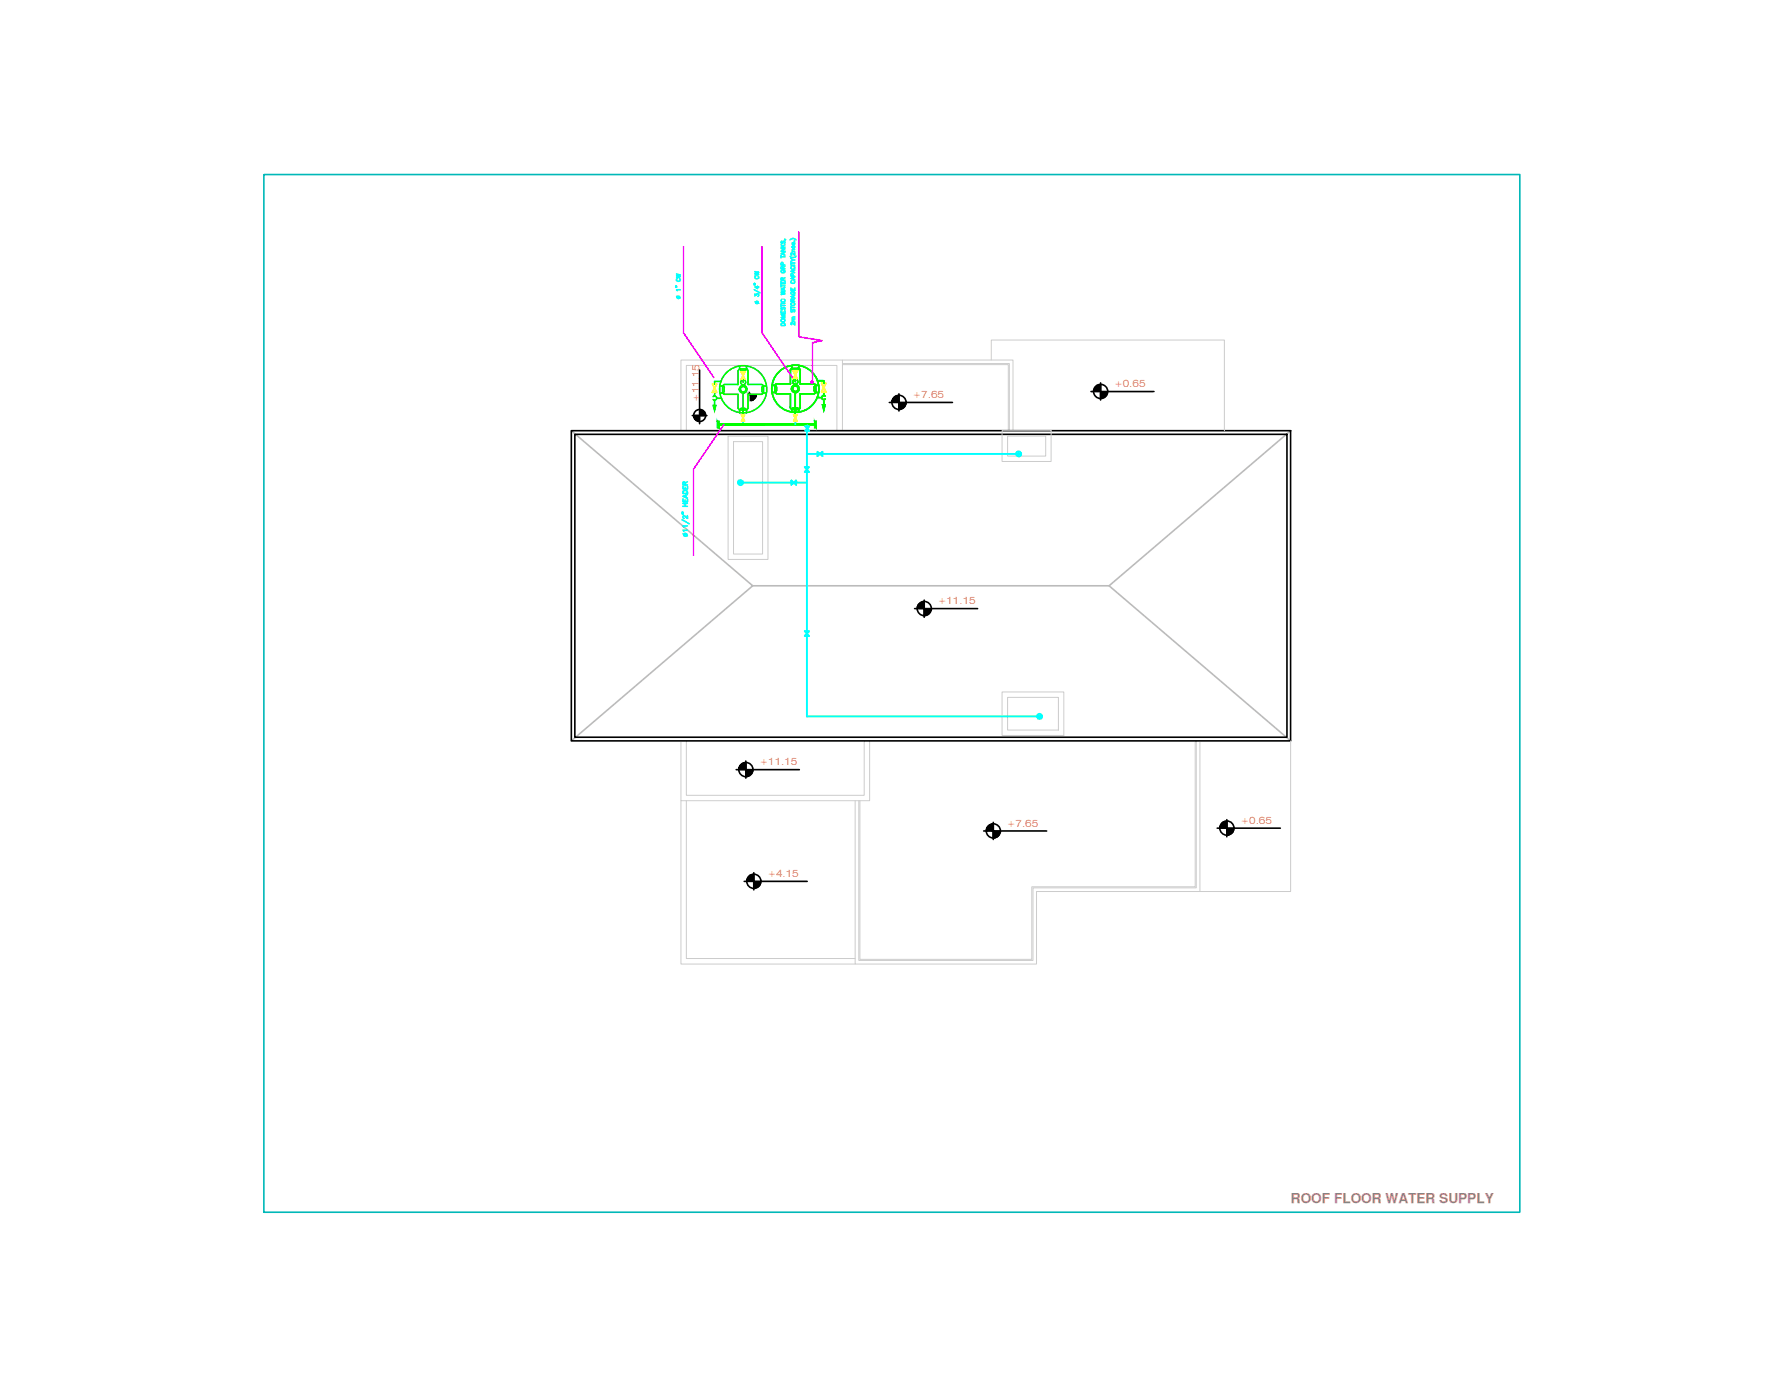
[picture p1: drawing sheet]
<svg xmlns="http://www.w3.org/2000/svg" width="279mm" height="216mm" viewBox="0 0 279 216" stroke-linecap="round" stroke-linejoin="round" font-family="sans-serif">
<defs><g id="words">
<text font-size="2.1" fill="#b8735c" x="202.2" y="188.5">ROOF FLOOR WATER SUPPLY</text>
<g font-size="1.6" fill="#ff7f00">
<text x="109.6" y="62.9" transform="rotate(-90 109.6 62.9)">+11.15</text>
<text x="143" y="62.4">+7.65</text>
<text x="174.5" y="60.7">+0.65</text>
<text x="146.9" y="94.7">+11.15</text>
<text x="119" y="119.9">+11.15</text>
<text x="157.7" y="129.5">+7.65</text>
<text x="194.3" y="129.1">+0.65</text>
<text x="120.2" y="137.4">+4.15</text>
</g>
</g></defs>
<!-- layer: A-GLAZ -->
<g fill="none" stroke="#ccc" stroke-width=".16">
<path d="M131.9 56.4h26.8v11.1M131.9 57h26.2v10.5M131.9 57.1h26v10.4M155.2 56.4v-3.1h36.6v14.2M106.6 67.5v-11.1h25.3v11.1M107.5 67.5v-10.2h23.6v10.2M114 68.3h6.3v19.4h-6.3zM114.9 69.2h4.5v17.6h-4.5zM156.9 67.5h7.7v4.8h-7.7zM157.8 68.3h6v3.2h-6zM106.6 116.1v9.4h29.6v-9.4M107.5 116.1v8.5h27.8v-8.5"/>
<path d="M156.9 108.4h9.7v6.8h-9.7zM157.8 109.3h8v5.1h-8zM187.2 116.1v22.8h-25.6v11.4h-26.9v-24.8M187.4 116.1v23h-25.6v11.4h-27.3v-25M187.9 116.1v23.6h-25.6v11.3h-28.4v-25.5M202.1 116.1v23.6h-14.2M106.6 125.5v25.5h27.3M107.5 125.5v24.7h26.4"/>
</g>
<!-- layer: 0 -->
<path d="M89.5 67.5l28.4 24.3-28.4 24.3M202.1 67.5l-28.4 24.3M117.9 91.8h55.8l28.4 24.3" fill="none" stroke="#bbb" stroke-width=".25"/>
<path d="M89.5 67.5h112.6v48.6h-112.6zM90 68.1h111.6v47.4h-111.6zM108.6 65.1h1.9M140.8 61.9v2.3M172.4 60.2v2.2M144.7 94.2v2.3M116.8 119.5v2.2M118.1 137v2.2M155.6 129.1v2.2M192.1 128.7v2.2" fill="none" stroke="#000" stroke-width=".25"/>
<!-- layer: FINISH-TEXT -->
<g fill="none" stroke="#000" stroke-width=".25">
<path d="M109.6 58v8.4M172.4 60v2.7M108.4 65.1h2.3M139.3 63.1h9.9M140.8 61.7v2.7M170.9 61.3h9.8M143.2 95.4h9.9M144.7 94v2.7M116.8 119.2v2.7M115.3 120.6h9.9M116.6 138.1h9.8M118.1 136.7v2.7"/>
<path d="M154.1 130.2h9.8M155.6 128.8v2.7M190.6 129.8h9.9M192.1 128.4v2.7"/>
<circle cx="109.6" cy="65.1" r=".94"/>
<circle cx="140.8" cy="63" r="1.11"/>
<circle cx="172.4" cy="61.3" r="1.11"/>
<circle cx="144.8" cy="95.3" r="1.11"/>
<circle cx="116.8" cy="120.6" r="1.11"/>
<circle cx="118.1" cy="138.1" r="1.11"/>
<circle cx="155.6" cy="130.2" r="1.11"/>
<circle cx="192.1" cy="129.7" r="1.11"/>
</g>
<g fill="#000" stroke="#000" stroke-width=".16">
<path d="M108.6 65.1l.1 .3 .9-.3zM108.7 65.4l.9-.3-.8 .6zM108.8 65.7l.2 .2 .6-.8z"/>
<path d="M109.6 65.1l-.6 .8 .3 .1zM109.6 65.1v.9h-.3z"/>
<path d="M109.9 64.2l-.3 .9 .5-.8zM109.6 64.2h.3l-.3 .9z"/>
<path d="M109.6 65.1h.9v-.3zM109.6 65.1l.7-.6 .2 .3zM110.1 64.3l-.5 .8 .7-.6z"/>
<path d="M117.5 61.8v1h.2zM117.5 61.8l.5 .9-.3 .1zM117.5 61.8l.5 .9 .2-.2z"/>
<path d="M117.5 61.8l.7 .7 .1-.2zM117.5 61.8l.9 .3-.1 .2zM117.5 61.8l.9 .3 .1-.3z"/>
<path d="M140 62.3l-.2 .2 1 .6zM139.8 62.5l1 .6-1.1-.3zM139.7 62.8v.3h1.1z"/>
<path d="M140.8 63.1v1.1l.3-.1zM140.8 63.1l.5 .9-.2 .1zM140.8 63.1l.5 .9 .3-.2z"/>
<path d="M140.5 62l.3 1.1v-1.2zM140.2 62.1l.3-.1 .3 1.1zM140 62.3l.8 .8-.6-1z"/>
<path d="M140.8 63.1l.8 .7 .1-.2zM140.8 63.1l1.1 .2-.2 .3zM140.8 63.1l1.1 .2v-.2z"/>
<path d="M171.6 60.6l-.2 .2 1 .5zM171.4 60.8l1 .5-1.1-.3zM171.3 61l-.1 .3h1.2z"/>
<path d="M172.4 61.3v1.1h.2zM172.4 61.3l.5 1-.3 .1zM172.4 61.3l.5 1 .3-.2z"/>
<path d="M172.1 60.3l.3 1v-1.1zM171.8 60.4l.3-.1 .3 1zM171.6 60.6l.8 .7-.6-.9z"/>
<path d="M172.4 61.3l.8 .8 .1-.2zM172.4 61.3l1 .3-.1 .3zM172.4 61.3l1 .3 .1-.3z"/>
<path d="M144 94.6l-.2 .2 .9 .6zM143.8 94.8l.9 .6-1-.3zM143.7 95.1l-.1 .3h1.1z"/>
<path d="M144.7 95.4v1.1l.3-.1zM144.7 95.4l.6 .9-.3 .1zM144.7 95.4l.6 .9 .2-.2z"/>
<path d="M144.4 94.3l.3 1.1v-1.2zM144.2 94.4l.2-.1 .3 1.1zM144 94.6l.7 .8-.5-1z"/>
<path d="M144.7 95.4l.8 .7 .2-.2zM144.7 95.4l1.1 .3-.1 .2zM144.7 95.4l1.1 .3v-.3z"/>
<path d="M116 119.8l-.2 .2 1 .6zM115.8 120l1 .6-1.1-.3zM115.7 120.3v.3h1.1z"/>
<path d="M116.5 119.5l.3 1.1v-1.1zM116.3 119.6l.2-.1 .3 1.1zM116 119.8l.8 .8-.5-1z"/>
<path d="M116.8 120.6v1.1h.3zM116.8 120.6l.6 .9-.3 .2zM116.8 120.6l.6 .9 .2-.1z"/>
<path d="M117.3 137.3l-.2 .2 1 .6zM117.1 137.5l1 .6-1.1-.3zM117 137.8l-.1 .3h1.2z"/>
<path d="M116.8 120.6l.8 .8 .2-.3zM116.8 120.6l1.1 .3-.1 .2zM116.8 120.6l1.1 .3v-.3z"/>
<path d="M118.1 138.1v1.1h.2zM118.1 138.1l.5 .9-.3 .2zM118.1 138.1l.5 .9 .2-.1z"/>
<path d="M117.8 137l.3 1.1v-1.1zM117.5 137.1l.3-.1 .3 1.1zM117.3 137.3l.8 .8-.6-1z"/>
<path d="M118.1 138.1l.7 .8 .2-.3zM118.1 138.1l1 .3-.1 .2zM118.1 138.1l1 .3 .1-.3z"/>
<path d="M154.8 129.4l-.2 .2 1 .6zM154.6 129.6l1 .6-1.1-.3zM154.5 129.9l-.1 .3h1.2z"/>
<path d="M155.6 130.2v1.1h.2zM155.6 130.2l.5 .9-.3 .2zM155.6 130.2l.5 .9 .2-.1z"/>
<path d="M155.3 129.1l.3 1.1v-1.1zM155 129.2l.3-.1 .3 1.1zM154.8 129.4l.8 .8-.6-1z"/>
<path d="M155.6 130.2l.7 .8 .2-.3zM155.6 130.2l1 .3-.1 .2zM155.6 130.2l1 .3 .1-.3z"/>
<path d="M191.4 129l-.2 .2 .9 .6zM191.2 129.2l.9 .6-1-.3zM191.1 129.5l-.1 .3h1.1z"/>
<path d="M192.1 129.8v1.1l.3-.1zM192.1 129.8l.6 .9-.3 .1zM192.1 129.8l.6 .9 .2-.1z"/>
<path d="M191.9 128.7l.2 1.1v-1.1zM191.6 128.8l.3-.1 .2 1.1zM191.4 129l.7 .8-.5-1z"/>
<path d="M192.1 129.8l.8 .8 .2-.3zM192.1 129.8l1.1 .2-.1 .3zM192.1 129.8l1.1 .2 .1-.2z"/>
</g>
<!-- layer: LOGO2 -->
<path d="M41.3 27.3h196.7v162.6h-196.7z" fill="none" stroke="#00b8b8" stroke-width=".25"/>
<!-- layer: M-WS -->
<g fill="none" stroke="#0ff" stroke-width=".3">
<path d="M116.4 75.6h10M116.4 66v.5M123.9 75.3v.7l.8-.7v.7zM124.6 66v.5M126 73.2l.7 .8h-.7l.7-.8zM126.1 66.8l.6 .7h-.6l.6-.7zM126.4 67.5v44.7h36M126.4 71.1h32.7M126.4 66.7v.1M128 70.8v.7l.8-.7v.7zM126 98.9l.7 .8h-.7l.7-.8z"/>
<circle cx="116" cy="75.6" r=".16"/>
<circle cx="116" cy="75.6" r=".39"/>
<circle cx="159.5" cy="71.1" r=".39"/>
<circle cx="159.5" cy="71.1" r=".17"/>
<circle cx="162.8" cy="112.2" r=".16"/>
<circle cx="162.8" cy="112.2" r=".39"/>
</g>
<!-- layer: M-CW -->
<g fill="#0f0" stroke="#0f0" stroke-width=".16">
<path d="M112.5 66.7h15.2v-.3zM112.5 66.4h15.2l-15.2 .3z"/>
<path d="M112.3 66v1.1h.3zM112.3 66h.3v1.1z"/>
<path d="M127.5 66v1.1h.4zM127.5 66h.4v1.1z"/>
</g>
<!-- layer: DRAINAGE -->
<g fill="#0f0" stroke="#0f0" stroke-width=".16">
<path d="M116.2 64h.3l-.1 .8z"/>
<path d="M124.4 64h.3l-.1 .8z"/>
</g>
<!-- layer: M_VALVE -->
<path d="M116 58.2h.7l-.7 1.3h.7zM124.2 58.1l.7 1.3h-.7l.7-1.3zM111.6 60.2h.7l-.7 1.3h.7zM116.1 65l.5 1h-.5l.5-1zM124.3 65l.5 1h-.5l.5-1zM128.7 60l.6 1.4h-.6l.6-1.4z" fill="none" stroke="#ff0" stroke-width=".25"/>
<!-- layer: DRAINAGE -->
<g fill="none" stroke="#0f0" stroke-width=".25">
<path d="M115.6 58.1v2.1h-2.1M115.6 58.1l.3-.3h.9l.3 .2v.1M115.8 57.4l.1 .5 .2 .1M116.1 58.1h.5M116.7 59.6a.39 .39 0 0 1 0 .6 .39 .39 0 0 1-.6 0 .39 .39 0 0 1 0-.6M116.9 57.4v.5l-.3 .1M117.1 58.1v2.1h2.2l.2 .2 .1 .1M124 57.3v.4M124.3 59.5a.39 .39 0 0 0 0 .6 .39 .39 0 0 0 .5 0 .39 .39 0 0 0 0-.6M125.1 57.3v.4M125.1 57.6l-.1 .3-.2 .1-.6-.1-.2-.3M112.7 60.5h.6l.1 .3"/>
<path d="M112.7 61.6h.4M113.2 60.6v.9M113.2 61.5l.1 .2 .2 .1M113.4 60.8v.5M113.4 61.2l-.1 .3-.2 .1M113.5 61.8h2.1v2.1M113.5 60.2l-.3 .2v.1M115.6 63.9l.2 .3h.1M115.9 64.2h.9M116.1 64h.5M116.1 64l-.2 .1-.1 .6M116.6 64l.3 .1v.6"/>
<path d="M117.1 63.9l-.1 .3h-.2M119.3 61.8h-2.2v2.1M119.3 61.2l.2 .3 .1 .1M119.3 60.8v.5M119.6 60.6v.9l-.2 .2-.1 .1M119.6 61.6h.4M120 60.5h-.5l-.2 .3M120.9 60.4h.6l.1 .3v.6l-.7 .2M121.4 61.4v-1l.1-.2h2.3v-2.2l.3-.3h.9l.3 .2v2.3h2.3l.2 .2-.1 1M121.4 61.4v.1l.3 .2M121.7 61.7h2.1v2.1l.1 .3h.2M124 64.2v.4"/>
<path d="M124 64.2l.3-.3h.7l.1 .3v.4M124.1 64.2h.9M127.5 61.7h-2.2v2.1l-.1 .3h-.2M127.5 60.7v.5M127.5 61.2l.2 .2 .1 .1M127.8 61.4l-.2 .2-.1 .1M127.8 60.4h.4M127.8 61.5h.4M127.8 60.4l-.2 .1-.1 .2"/>
<circle cx="116.4" cy="61" r=".6"/>
<circle cx="116.4" cy="61" r=".43"/>
<circle cx="116.4" cy="61" r="3.7"/>
<circle cx="124.6" cy="60.9" r="3.7"/>
<circle cx="124.6" cy="60.9" r=".43"/>
<circle cx="124.6" cy="60.9" r=".6"/>
</g>
<!-- layer: MCW -->
<path d="M113 59.8h-1.1v.4M128 59.6h1v.4M111.9 61.5v.6M111.9 62.7v1.3M112.2 62.4h.8M128 62.3h.5M129 61.4v.6M129 62.8v1.1" fill="none" stroke="#0f0" stroke-width=".25"/>
<g fill="#0f0" stroke="#0f0" stroke-width=".16">
<path d="M128.8 63.4h.5l-.3 1z"/>
<path d="M111.6 63.5h.6l-.3 1z"/>
</g>
<!-- layer: M-FIT -->
<path d="M111.7 62.1a.33 .33 0 0 1 .5 0 .33 .33 0 0 1 0 .5 .33 .33 0 0 1-.5 0M129.3 62.1a.33 .33 0 0 0-.5 0 .33 .33 0 0 0 0 .4 .33 .33 0 0 0 .5 0" fill="none" stroke="#0f0" stroke-width=".25"/>
<!-- layer: M-CW -->
<path d="M116.4 59.5v.4M124.6 59.4v.4M116.4 61.6v3.2M124.6 61.5v3.2" fill="none" stroke="#0f0" stroke-width=".25"/>
<!-- layer: M-HOME RUN -->
<g fill="#f0f" stroke="#f0f" stroke-width=".16">
<path d="M127.1 59.8l-.1 .1h.2zM127 59.9h.2l-.2 .1zM127 60h.1l.1-.1z"/>
<path d="M127.2 59.9l-.1 .1h.2zM127.2 59.9h.1v.1zM127.2 59.9h.1v-.1z"/>
<path d="M127.2 59.7v.2l.1-.1zM127.1 59.8l.1-.1v.2z"/>
</g>
<path d="M125.1 36.3v16.5l3.6 .6-1.5 .3v6.1" fill="none" stroke="#f0f" stroke-width=".25"/>
<!-- layer: M-WTXT -->
<g fill="none" stroke="#0ff" stroke-width=".25">
<path d="M122.3 39h.6l-.6 .4h.6M122.3 38.7h.6M122.3 38.3l.4 .4M122.4 37.8l-.1 .1 .1 .3 .1-.1 .3-.3 .1 .1v.3M122.7 39.6v.3M122.9 37.5l.1 .1M122.9 39.5l-.6 .2 .6 .3M122.9 38.3l-.3 .3M123.7 37.6a.63 .63 0 0 1 1 0M124.1 39.4h.4M124.1 38v.1v.2l.2-.2h.1v.2M124.4 37.8h.1"/>
<path d="M124.5 39.6v.4l-.4-.4-.2 .1v.2l.1 .1M124.5 39.1l-.4 .1 .1 .2M105.9 45h.1M105.9 44.8l.1 .1M105.9 42.9l.6 .2-.6 .1 .6 .1-.6 .2M106 46.4l.5 .3M106.1 43.6a.23 .23 0 0 0-.2 .3 .23 .23 0 0 0 .3 .2h.1a.23 .23 0 0 0 .2-.2 .23 .23 0 0 0-.1-.3M106.5 45.4h-.6l.2 .1M118.1 45.4l.9 .5M118.1 44.6h.2M118.1 44.4l.2 .1M118.2 46.4v-.3l.3 .1a.2 .2 0 0 1 .2-.2 .2 .2 0 0 1 .2 .2 .2 .2 0 0 1-.2 .2"/>
<path d="M118.2 42.5l.6 .2-.6 .1 .6 .2-.6 .1M118.3 47.3l.5 .2M118.4 43.2a.22 .22 0 0 0-.2 .3 .22 .22 0 0 0 .3 .2h.1a.22 .22 0 0 0 .2-.2 .22 .22 0 0 0-.1-.3M118.6 44.8v.4l-.4-.2h.6M122.3 48.7v.4h.6v-.4M122.3 45.6l.6 .1-.6 .2 .6 .1-.6 .1M122.3 44.1v.4h.6v-.4M122.3 47.9h.6M122.3 40v.4M122.3 44.6v.4M122.3 47.7v.3M122.3 47.5h.6"/>
<path d="M122.3 44.8h.6M122.3 40.2h.6M122.4 50.7a.35 .35 0 0 1 .5 .1v.2h-.6zM122.4 48.2l-.1 .1 .1 .3 .4-.4 .1 .1v.3M122.5 46.9a.22 .22 0 0 0-.2 .2 .22 .22 0 0 0 .3 .2h.1a.22 .22 0 0 0 .2-.2 .22 .22 0 0 0-.1-.2M122.5 42.3a.22 .22 0 0 0-.2 .3 .22 .22 0 0 0 .3 .1h.1a.21 .21 0 0 0 .2-.2 .21 .21 0 0 0-.2-.2v.2M122.6 43.9v-.3l-.2-.1-.1 .4h.6M122.6 42.1v-.4h-.2l-.1 .4h.6M122.6 44.2v.3M122.6 48.9v.2M122.6 41.5v-.3l-.2-.1-.1 .4h.6M122.7 45.1v.3"/>
<path d="M122.9 49.3h-.6l.6 .2-.6 .3h.6M122.9 45l-.6 .3 .6 .2M122.9 43.5l-.3 .2M122.9 41.7l-.3 .2M123.7 40.2a.59 .59 0 0 0 1 0M123.9 45.1v.4h.6v-.4M123.9 48.2h.6M123.9 41v.4M123.9 48v.4M123.9 41.6h.6M123.9 41.2h.6M123.9 40.5l.2 .2"/>
<path d="M124 48.5l-.1 .3h.2l.1-.3h.2l.1 .1-.1 .3M124 45.7a.24 .24 0 0 0-.1 .3 .24 .24 0 0 0 .3 .1 .21 .21 0 0 0 .3-.2 .21 .21 0 0 0-.3-.2v.1M124 44a.24 .24 0 0 0-.1 .3 .24 .24 0 0 0 .3 .1 .22 .22 0 0 0 .3-.2 .22 .22 0 0 0-.2-.2M124 41.7a.25 .25 0 0 0 0 .4 .25 .25 0 0 0 .4 0 .25 .25 0 0 0-.1-.4M124.1 50.3h.4M124.1 47.2v-.3l-.1-.1-.1 .4h.6M124.1 45.3v.2M124.2 43.3l-.1-.4h-.2v.4h.6M124.3 42.4v.3M124.3 43.5v.3M124.3 46.3v.3M124.5 50.5v.4l-.5-.4-.1 .3 .1 .1"/>
<path d="M124.5 50h-.4v.2l.1 .1M124.5 49.7h-.4v.1l.1 .2M124.5 46.2l-.6 .3 .6 .2M124.5 43.4l-.6 .2 .6 .3M124.5 42.3l-.6 .2 .6 .2M124.5 40.7h-.4l-.2 .3M124.5 46.8l-.4 .2M107 78.1v.5h.7v-.5M107 76.2v.4h.7v-.4M107 79.3h.7M107 78.9h.7M107 77a.4 .4 0 0 1 .7 .1v.2h-.7z"/>
<path d="M107.3 76v-.5h-.2h-.1v.5h.7M107.3 76.3v.3M107.3 78.3v.3M107.3 78.9v.4M107.4 77.6v.3M107.7 77.5l-.7 .3 .7 .2M107.7 75.5l-.4 .2M106.8 81.4l1.1 .6M106.9 80.5h.1M106.9 80.3h.1M107 83.6l.7 .3M107.7 83.1h-.7l.1 .2"/>
<path d="M107.7 82.4h-.7l.1 .2M107.7 80.8v.4l-.5-.4a.22 .22 0 0 0-.2 .2 .22 .22 0 0 0 .1 .2"/>
<circle cx="124.3" cy="38.7" r=".2"/>
<circle cx="106.2" cy="46.6" r=".2"/>
<circle cx="118.5" cy="47.4" r=".2"/>
<circle cx="122.6" cy="50.2" r=".27"/>
<circle cx="124.1" cy="47.6" r=".27"/>
<circle cx="107.3" cy="83.8" r=".24"/>
</g>
<!-- layer: 0 -->
<path d="M107 38.7v13.4l4.8 7M119.3 38.7v13.4l4.8 7M113.4 66.5l-4.8 7v13.5" fill="none" stroke="#f0f" stroke-width=".25"/>
<use href="#words"/>
</svg>
